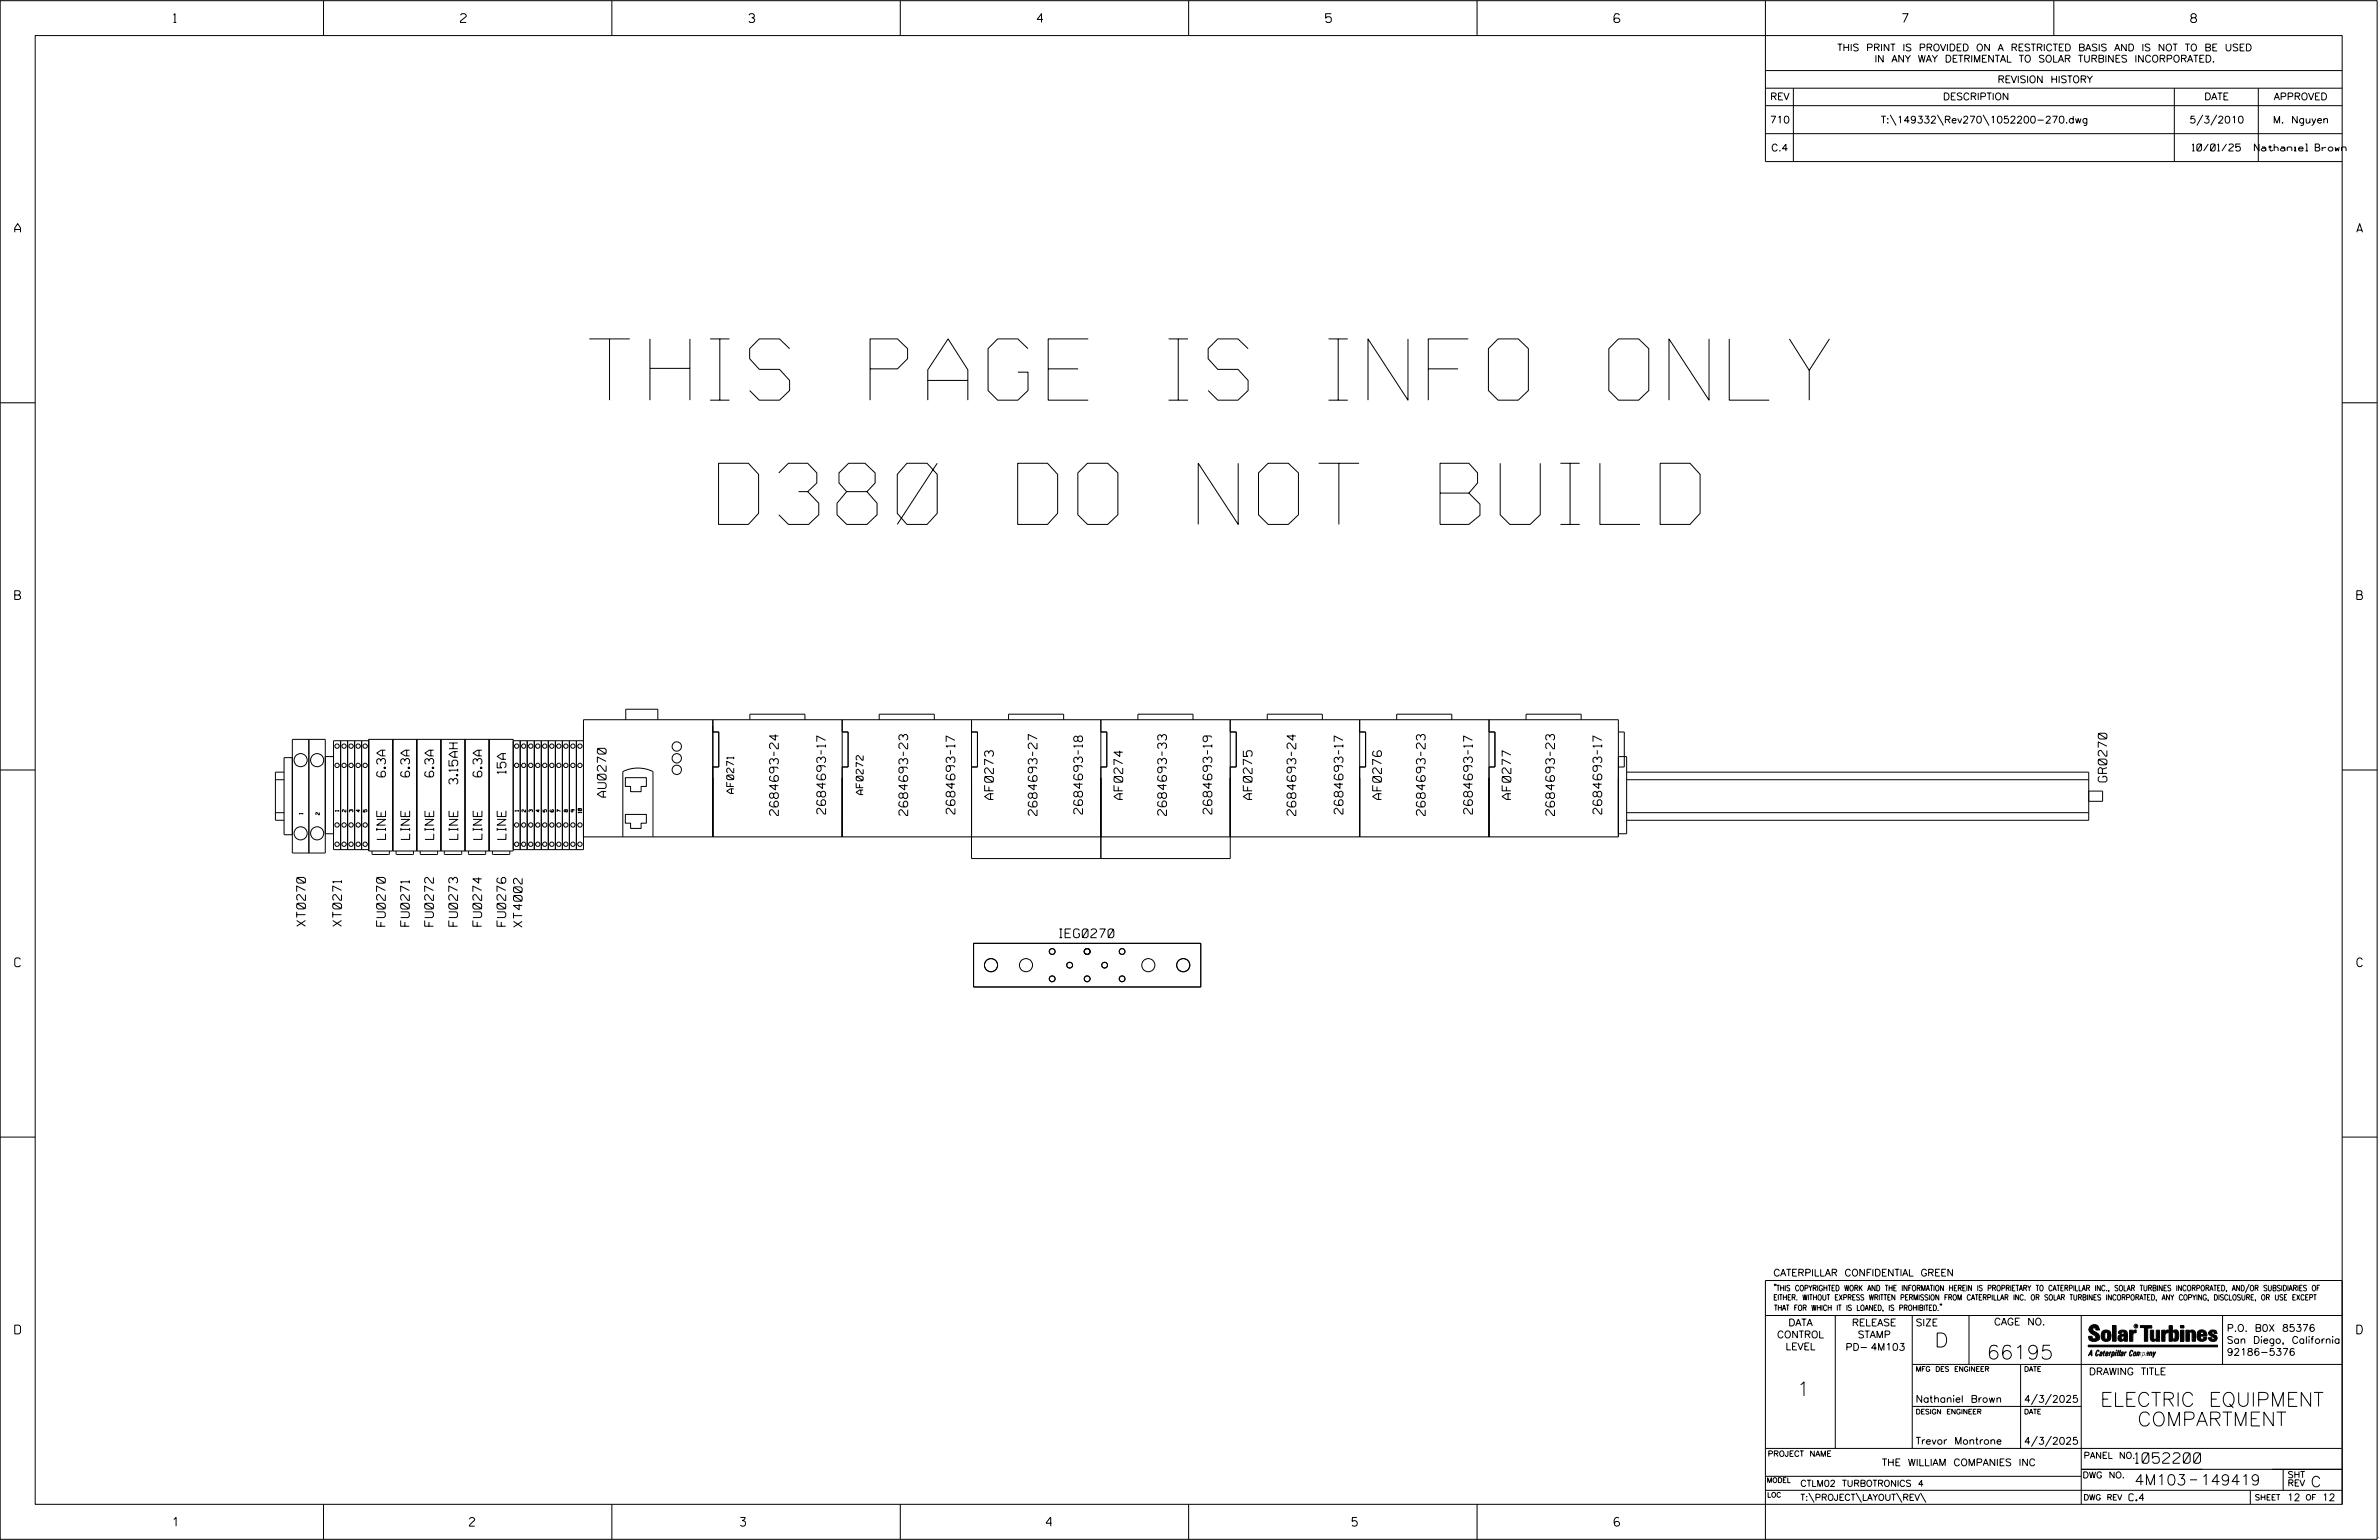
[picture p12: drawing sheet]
<svg xmlns="http://www.w3.org/2000/svg" width="864mm" height="559mm" viewBox="0 0 864 559" stroke-linecap="round" stroke-linejoin="round" font-family="sans-serif">
<defs><g id="words">
<g font-size="22.2">
<text x="213.9" y="145.2">THIS PAGE IS INFO ONLY</text>
<text x="260.8" y="190.3">D380 DO NOT BUILD</text>
</g>
<g font-size="5.1">
<text x="702.3" y="488.8">D</text>
<text x="721.2" y="493.2">66195</text>
<text x="652.2" y="506.5">1</text>
<text x="762.4" y="510.3">ELECTRIC EQUIPMENT</text>
<text x="775.9" y="517.4">COMPARTMENT</text>
</g>
<g font-size="3.8">
<text x="775.1" y="531">1052200</text>
<text x="774.8" y="538.9">4M103</text>
<text x="798.8" y="538.9">149419</text>
<text x="838.8" y="539.5">C</text>
</g>
<g font-size="3.2">
<text x="63" y="8.2">1</text>
<text x="167.2" y="8.2">2</text>
<text x="271.8" y="8.2">3</text>
<text x="376.5" y="8.2">4</text>
<text x="481.2" y="8.2">5</text>
<text x="690.6" y="8.2">7</text>
<text x="795.3" y="8.2">8</text>
<text x="5.4" y="84.3">A</text>
<text x="855.5" y="84.3">A</text>
<text x="5.4" y="217.5">B</text>
<text x="855.6" y="217.5">B</text>
<text x="139.9" y="281.9" transform="rotate(-90 139.9 281.9)">6.3A</text>
<text x="148.7" y="281.9" transform="rotate(-90 148.7 281.9)">6.3A</text>
<text x="157.4" y="281.9" transform="rotate(-90 157.4 281.9)">6.3A</text>
<text x="174.9" y="281.9" transform="rotate(-90 174.9 281.9)">6.3A</text>
<text x="183.6" y="280.7" transform="rotate(-90 183.6 280.7)">15A</text>
<text x="166.2" y="284.5" transform="rotate(-90 166.2 284.5)">3.15AH</text>
<text x="764.8" y="283.8" transform="rotate(-90 764.8 283.8)">GR0270</text>
<text x="220" y="289.2" transform="rotate(-90 220 289.2)">AU0270</text>
<text x="360.6" y="290.1" transform="rotate(-90 360.6 290.1)">AF0273</text>
<text x="407.6" y="290.1" transform="rotate(-90 407.6 290.1)">AF0274</text>
<text x="454.5" y="290.1" transform="rotate(-90 454.5 290.1)">AF0275</text>
<text x="501.5" y="290.1" transform="rotate(-90 501.5 290.1)">AF0276</text>
<text x="548.4" y="290.1" transform="rotate(-90 548.4 290.1)">AF0277</text>
<text x="282.5" y="295.9" transform="rotate(-90 282.5 295.9)">2684693-24</text>
<text x="299.7" y="295.4" transform="rotate(-90 299.7 295.4)">2684693-17</text>
<text x="329.5" y="295.9" transform="rotate(-90 329.5 295.9)">2684693-23</text>
<text x="346.6" y="295.4" transform="rotate(-90 346.6 295.4)">2684693-17</text>
<text x="376.5" y="295.9" transform="rotate(-90 376.5 295.9)">2684693-27</text>
<text x="393" y="295.4" transform="rotate(-90 393 295.4)">2684693-18</text>
<text x="423.4" y="295.9" transform="rotate(-90 423.4 295.9)">2684693-33</text>
<text x="439.9" y="295.4" transform="rotate(-90 439.9 295.4)">2684693-19</text>
<text x="470.4" y="295.9" transform="rotate(-90 470.4 295.9)">2684693-24</text>
<text x="487.5" y="295.4" transform="rotate(-90 487.5 295.4)">2684693-17</text>
<text x="517.3" y="295.9" transform="rotate(-90 517.3 295.9)">2684693-23</text>
<text x="534.5" y="295.4" transform="rotate(-90 534.5 295.4)">2684693-17</text>
<text x="564.3" y="295.9" transform="rotate(-90 564.3 295.9)">2684693-23</text>
<text x="581.4" y="295.4" transform="rotate(-90 581.4 295.4)">2684693-17</text>
<text x="140" y="304.6" transform="rotate(-90 140 304.6)">LINE</text>
<text x="148.7" y="304.6" transform="rotate(-90 148.7 304.6)">LINE</text>
<text x="157.4" y="304.6" transform="rotate(-90 157.4 304.6)">LINE</text>
<text x="166.2" y="304.6" transform="rotate(-90 166.2 304.6)">LINE</text>
<text x="174.9" y="304.6" transform="rotate(-90 174.9 304.6)">LINE</text>
<text x="183.7" y="304.6" transform="rotate(-90 183.7 304.6)">LINE</text>
<text x="110.9" y="336.1" transform="rotate(-90 110.9 336.1)">XT0270</text>
<text x="124" y="336.1" transform="rotate(-90 124 336.1)">XT0271</text>
<text x="139.9" y="336.1" transform="rotate(-90 139.9 336.1)">FU0270</text>
<text x="148.6" y="336.1" transform="rotate(-90 148.6 336.1)">FU0271</text>
<text x="157.3" y="336.1" transform="rotate(-90 157.3 336.1)">FU0272</text>
<text x="166.1" y="336.1" transform="rotate(-90 166.1 336.1)">FU0273</text>
<text x="174.8" y="336.1" transform="rotate(-90 174.8 336.1)">FU0274</text>
<text x="183.6" y="336.1" transform="rotate(-90 183.6 336.1)">FU0276</text>
<text x="189.6" y="336.4" transform="rotate(-90 189.6 336.4)">XT4002</text>
<text x="384.6" y="340.3">IEG0270</text>
<text x="5.4" y="350.8">C</text>
<text x="855.6" y="350.8">C</text>
<text x="5.4" y="484">D</text>
<text x="855.6" y="484">D</text>
<text x="62.8" y="553.8">1</text>
<text x="170.4" y="553.8">2</text>
<text x="268.8" y="553.8">3</text>
<text x="379.8" y="553.8">4</text>
<text x="490.8" y="553.8">5</text>
<text x="585.9" y="553.8">6</text>
</g>
<g font-size="2.5">
<text x="666.9" y="18.5">THIS PRINT IS PROVIDED ON A RESTRICTED BASIS AND IS NOT TO BE USED</text>
<text x="680.5" y="22.6">IN ANY WAY DETRIMENTAL TO SOLAR TURBINES INCORPORATED.</text>
<text x="725.1" y="30">REVISION HISTORY</text>
<text x="642.6" y="36.3">REV</text>
<text x="705.3" y="36.3">DESCRIPTION</text>
<text x="800.2" y="36.3">DATE</text>
<text x="825.4" y="36.3">APPROVED</text>
<text x="642.5" y="44.7">710</text>
<text x="682.8" y="44.7">T:\149332\Rev270\1052200-270.dwg</text>
<text x="794.8" y="44.7">5/3/2010</text>
<text x="825.1" y="44.7">M. Nguyen</text>
<text x="643" y="54.8">C.4</text>
<text x="795.8" y="54.8">10/01/25</text>
<text x="818.4" y="54.8">Nathaniel Brown</text>
<text x="266.4" y="287.9" transform="rotate(-90 266.4 287.9)">AF0271</text>
<text x="313.3" y="288.3" transform="rotate(-90 313.3 288.3)">AF0272</text>
<text x="643.8" y="463">CATERPILLAR CONFIDENTIAL GREEN</text>
<text x="645.1" y="485.5">CONTROL</text>
<text x="649.2" y="481.1">DATA</text>
<text x="672.3" y="481.1">RELEASE</text>
<text x="674.4" y="485.5">STAMP</text>
<text x="695.4" y="481.1">SIZE</text>
<text x="723.8" y="480.8">CAGE NO.</text>
<text x="808.4" y="483.1">P.O. B0X 85376</text>
<text x="648.2" y="489.8">LEVEL</text>
<text x="669.9" y="490">PD- 4M103</text>
<text x="808.4" y="487.5">San Diego, California</text>
<text x="808.4" y="491.8">92186-5376</text>
<text x="758.3" y="498.9">DRAWING TITLE</text>
<text x="695.4" y="508.9">Nathaniel Brown</text>
<text x="734.8" y="508.9">4/3/2025</text>
<text x="695.4" y="524.1">Trevor Montrone</text>
<text x="734.8" y="524.1">4/3/2025</text>
<text x="683.1" y="531.9">THE WILLIAM COMPANIES INC</text>
<text x="772.8" y="544.6">C.4</text>
<text x="830.2" y="544.6">12</text>
<text x="842.9" y="544.6">12</text>
</g>
<g font-size="2.3">
<text x="756.4" y="529.2">PANEL NO.</text>
<text x="653.5" y="539.4">CTLM02 TURBOTRONICS 4</text>
<text x="756" y="536.3">DWG NO.</text>
<text x="830.4" y="539.3">REV</text>
<text x="830.4" y="536.2">SHT</text>
<text x="653.5" y="544.5">T:\PROJECT\LAYOUT\REV\</text>
</g>
<g font-size="2">
<text x="643.8" y="468.4">&quot;THIS COPYRIGHTED WORK AND THE INFORMATION HEREIN IS PROPRIETARY TO CATERPILLAR INC., SOLAR TURBINES INCORPORATED, AND/OR SUBSIDIARIES OF</text>
<text x="643.8" y="471.8">EITHER. WITHOUT EXPRESS WRITTEN PERMISSION FROM CATERPILLAR INC. OR SOLAR TURBINES INCORPORATED, ANY COPYING, DISCLOSURE, OR USE EXCEPT</text>
<text x="644" y="475.6">THAT FOR WHICH IT IS LOANED, IS PROHIBITED.&quot;</text>
<text x="641.7" y="528.5">PROJECT NAME</text>
<text x="756.3" y="544.3">DWG REV</text>
<text x="818.5" y="544.3">SHEET</text>
<text x="836.9" y="544.3">OF</text>
</g>
<g font-size="1.8">
<text x="695.4" y="497.6">MFG DES ENGINEER</text>
<text x="734.8" y="497.6">DATE</text>
<text x="695.4" y="513.1">DESIGN ENGINEER</text>
<text x="734.8" y="513.1">DATE</text>
<text x="641.3" y="538">MODEL</text>
<text x="641.5" y="543.3">LOC</text>
</g>
<g font-size="1.3">
<text x="109.9" y="295.4" transform="rotate(-90 109.9 295.4)">1</text>
<text x="115.9" y="295.7" transform="rotate(-90 115.9 295.7)">2</text>
<text x="123" y="294.4" transform="rotate(-90 123 294.4)">1</text>
<text x="125.5" y="294.6" transform="rotate(-90 125.5 294.6)">2</text>
<text x="128.1" y="294.6" transform="rotate(-90 128.1 294.6)">3</text>
<text x="130.6" y="294.6" transform="rotate(-90 130.6 294.6)">4</text>
<text x="133.2" y="294.6" transform="rotate(-90 133.2 294.6)">5</text>
<text x="188.2" y="294.4" transform="rotate(-90 188.2 294.4)">1</text>
<text x="190.7" y="294.6" transform="rotate(-90 190.7 294.6)">2</text>
<text x="193.3" y="294.6" transform="rotate(-90 193.3 294.6)">3</text>
<text x="195.8" y="294.6" transform="rotate(-90 195.8 294.6)">4</text>
<text x="198.4" y="294.6" transform="rotate(-90 198.4 294.6)">5</text>
<text x="203.5" y="294.6" transform="rotate(-90 203.5 294.6)">7</text>
<text x="206" y="294.6" transform="rotate(-90 206 294.6)">8</text>
<text x="208.6" y="294.6" transform="rotate(-90 208.6 294.6)">9</text>
<text x="211.2" y="295" transform="rotate(-90 211.2 295)">10</text>
</g>
<text font-size=".9" x="775.1" y="481.7">R</text>
</g></defs>
<g fill="none" stroke="#000" stroke-width=".36">
<path d="M.1 .2h862.8v558.4h-862.8zM12.8 12.9h837.4v533h-837.4zM117.4 .2v12.7M222.1 .2v12.7M326.8 .2v12.7M431.5 .2v12.7M536.2 .2v12.7M587.9 5.5l-.5-.5h-1l-.5 1v1.7l.5 .4h1l.6-.4v-.6l-.6-.5h-1l-.5 .5M640.9 .2v58.4h209.3M745.6 .2v12.7M640.9 25.6h209.3M640.9 32h209.3"/>
<path d="M640.9 38.3h209.3M651 32v26.6M789.3 32v26.6M819.8 32v26.6M640.9 48.5h209.3M686.2 41.7l2.1 3.8M703.3 41.7l2.2 3.8M719.9 41.7l2.1 3.8M799.6 41.7l-2.1 3.8M804.7 41.7l-2.2 3.8M.1 146.2h12.7M850.2 146.2h12.7"/>
<path d="M.1 279.4h12.7M106.1 268.3h12v41.2h-12zM106.1 274.9h-3v28h3M112.1 268.3v41.2M118.1 274.5h3M123.6 268.8v39.5M126.2 268.8v39.5M128.7 268.8v39.5M131.3 268.8v39.5M133.8 268.8h-12.7v39.5h12.7M133.8 268.3h52.5v40.5h-52.5zM142.6 268.3v40.5"/>
<path d="M151.3 268.3v40.5M160.1 268.3v40.5M168.8 268.3v40.5M177.6 268.3v40.5M186.3 268.8h25.5M188.8 268.8v39.5M191.4 268.8v39.5M194 268.8v39.5M196.5 268.8v39.5M199 268.8v39.5M201.6 268.8v39.5M204.2 268.8v39.5"/>
<path d="M206.7 268.8v39.5M209.2 268.8v39.5M227.2 261.2v-3.8h11.6v3.8M258.8 261.2v42.5M258.8 265.6h2.1v12.7h-2.1M272.2 261.2v-2h20v2M305.7 265.6h2.2v12.7h-2.2M305.7 261.2v42.5M319.2 261.2v-2h20v2M352.7 265.6h2.1v12.7h-2.1M352.7 261.2v50.3h93.9v-50.3M366.1 261.2v-2h20v2"/>
<path d="M399.6 265.6h2.2v12.7h-2.2M399.6 261.2v50.3M413.1 261.2v-2h20v2M446.6 265.6h2.2v12.7h-2.2M460 261.2v-2h20v2M493.6 265.6h2.1v12.7h-2.1M493.6 261.2v42.5M507 261.2v-2h20v2M540.5 265.6h2.2v12.7h-2.2M540.5 261.2v42.5M554 261.2v-2h20v2M587.5 265.6h2.1v12.7h-2.1"/>
<path d="M587.5 274.5h3v28h-3M850.2 279.4h12.7M100 294.9h3.2M100 282.9h3.2M103.2 280.2h-3.2v17.4h3.2M199.9 293.8l-.2 .6 .4 .2h.7l.1-.6-.1-.2-.5 .2 .2 .6M227 282.2h7.6v3.2h-1.9v1.9h-3.8v-1.9h-1.9zM227 295.5h7.6v3.2h-1.9v1.9h-3.8v-1.9h-1.9zM590.5 280.2h167.7v17.4h-167.7M590.5 294.9h167.7M590.5 282.9h167.7M758.2 287.1h5.1v3.7h-5.1"/>
<path d="M118.1 302.5h3M135 308.8v1l.3 .3h5.8l.3-.3v-1M143.8 308.8v1l.2 .3h5.9l.2-.3v-1M152.5 308.8v1l.3 .3h5.8l.3-.3v-1M161.3 308.8v1l.2 .3h5.8l.3-.3v-1M170 308.8v1l.3 .3h5.8l.2-.3v-1M178.8 308.8v1l.2 .3h5.8l.3-.3v-1M211.8 303.7h375.7v-42.5h-375.7v47.1h-25.5M226.1 303.7v-23.7a12.4 12.4 0 0 1 10.9 0v23.7M353.4 342.3h82.5v15.8h-82.5zM.1 412.6h12.7M850.2 412.6h12.7"/>
<path d="M640.9 477.3h209.3M644.2 466.1l-.1 .4M644.7 466.1l-.2 .4M666.2 477.3v48.3M694.2 477.3v48.3M704.4 473.3l-.1 .4M704.8 473.3l-.1 .4M714.8 477.3v17.8M755.5 477.3v68.6M806.8 477.3v17.8M816.5 466l-1.4 3.1M850.2 464.6h-209.3v94"/>
<path d="M850.2 464.8v81.1M694.2 495.1h156M733.5 495.1v30.5M758.6 481.4a2.02 2.02 0 0 1 3.1-.1l.5 1.3h-1.3l-.2-.6-.4-.2-.6 .1-.1 .4 .4 .7a2.46 2.46 0 0 1 2.2 2.9 2.83 2.83 0 0 1-3.8 .3l-.3-1.3h1.3l.2 .7 .6 .3 .5-.2 .2-.5-.4-.6-1.9-1.2-.4-.9zM759.2 491.3h-.7l.7-1.2v1.9h.2l-.1-2.1-1.3 2.1 .5-.5h.7M761.3 490l.3-.2 .4 .3-.1 .3-.3-.4-.4 .3-.3 1.6h.4l.4-.5-.3 .6-.4 .1-.3-.4zM762.6 490.6l.5-.1-.1 1.4h-.9a.74 .74 0 0 1 .9-.8l-.3 .7-.5 .1 .2-.5 .6-.2v-.5l-.7 .2zM763 483.2a2.17 2.17 0 0 1 3.1 0l.3 1.4-.3 1.5a2.17 2.17 0 0 1-3.1 0l-.3-1.5zM763.6 490.5l.4-.4 .2 .6h-.3l-.3 .9 .2 .4-.3-.1zM764.1 483.7l.5-.4 .4 .3v2.2l-.4 .2-.5-.2zM764.6 491.1l.6 .2v-.7l-.4-.1-.4 .6-.1 .8h.6M764.6 491.1l-.1 .8h.4"/>
<path d="M764.6 482.6v.8M764.8 490.7l.4 .1v.3h-.6zM765 491.5l-.1 .4zM766 490.5l-.5 1.5zM766 490.8l.4-.3-.4 .4M766.9 481h1.3v5.7h-1.3zM767 490.8l.5 .1-.3 .8-.4 .2zM767.3 490.5h-.5l-.5 2M767.3 490.5a.8 .8 0 0 1 .2 1 .8 .8 0 0 1-.9 .4l-.1 .6M767.3 490.5l-.1 .2M768.1 490.5l-.4 1.5zM768.2 489.9h.3l-.1 .2h-.2z"/>
<path d="M769 489.9l-.5 2.1zM769.7 489.9l-.6 2.1zM770.1 491.4l.5-.3-.5 .8zM770.4 491.9h.1M770.6 491.1l.1-.4-.7 .2 .1-.3 .6-.1 .2 .3-.5 1.1M770.6 491.1a.74 .74 0 0 0-.8 .8h.6M771 484.8h-.7l-.3 .6 .4 .7 .5-.3 .1-2.4h-.8l-.1 .4h-1.2a1.71 1.71 0 0 1 1.8-1.3 1.71 1.71 0 0 1 1.6 1.4v2.8h-1.1l-.1-.6M771 484.2l-1.5 .1a1.41 1.41 0 0 0 0 2.4l.5 .1 1.1-.7M771.2 486.1h-.1M771.4 490.5l.1 .3 .4-.3-.9 1.5zM771.5 490.8h.1M773 482.7h1.2v.5l.5-.5 .7-.1v1h-.6l-.5 .4-.1 2.7h-1.2z"/>
<path d="M773.3 490.3l.6-.4 .4 .2-.1 .4-.3-.4a1.28 1.28 0 0 0-.5 1.8l.6-.4-.1 .4-.8 .1zM774.7 490.8l.5-.3a.88 .88 0 0 1 .2 .9 .88 .88 0 0 1-.7 .7l-.2-.2zM774.8 490.9h.5l-.3 1h-.3l-.2-.2zM775.2 490.5l-.1 .2M776.8 481h4.3v.9h-1.5v4.8h-1.3M776.8 490.6l-.8 .2v-.3l-.4 1.5 .8-1.3v1.3l.3-1.2M779.3 491.1h.4M779.6 490.5h.3l-.3 1.4M779.6 490.7h.2l-.1 .4M779.7 491.1l-.1 .4M779.7 491.1l-.4 .2M780.1 492l.4-1.5 .1 .3 .3-.3 .3 .2-.3 1.3v-1.3l-.7 1.3"/>
<path d="M780.6 482.7h1.2v2.7l.1 .4 .4 .3 .4-.7v-2.7h1.2l.1 4h-1.3v-.5l-1.1 .6-.7-.3-.3-.7zM781.6 492.5l1-2-.8 1.3-.2-1.3-.2 2M784.7 482.7h1.2v.5l.5-.5 .7-.1v1h-.5l-.6 .4-.1 2.7h-1.2zM787.4 481h1.2v2a1.4 1.4 0 0 1 2.2 .2l.1 1.4-.4 1.9-1.5 .1-.4-.5v-1l.5 .9 .5-.3v-2.1l-.5-.4-.5 .7v2.8h-1.2zM791.5 482.7h1.3v4h-1.3zM791.5 481h1.3v.9h-1.3zM793.5 482.7h1.3v.4l.7-.5 1.1 .2 .4 .6v3.3h-1.2l-.3-3.4-.7 .2v3.2h-1.3zM794.8 483.1h.1M797.7 483.2a1.92 1.92 0 0 1 2.4-.5 1.92 1.92 0 0 1 1 2.1h-2.3v.8l.6 .5 .5-.3v-.5h1.2a1.83 1.83 0 0 1-2.1 1.4 1.83 1.83 0 0 1-1.5-2.1zM798.8 484.2v.6M799.1 483.4h.6l.2 .8h-1.1zM804.6 482.9a1.84 1.84 0 0 0-2.9 .8 3.3 3.3 0 0 0 2.2 1.9l-.5 .5-.4-.3-.1-.4h-1.2l.1 .6a1.92 1.92 0 0 0 2.9 .4"/>
<path d="M804.9 483.8h-1.2l-.2-.6-.5 .1-.1 .3 .1 .3 1.8 .9M805.1 488.1h-47.1v.6h47.1M694.2 510.3h61.3M739.6 505.8l-2.2 3.9M744.7 505.8l-2.2 3.9M640.9 525.6h209.2M640.9 535.7h114.6M739.6 521.1l-2.2 3.8M744.7 521.1l-2.2 3.8M755.5 533.2h94.7M795 537h2.6M828.8 533.2v7.6"/>
<path d="M117.4 545.9v12.7M222.1 545.9v12.7M326.8 545.9v12.7M431.5 545.9v12.7M536.2 545.9v12.7M640.9 540.8h209.3M656.6 541.7l2 3.5M673.8 541.7l1.9 3.5M688.4 541.7l2 3.5M697.2 541.7l1.9 3.5M816.9 541v4.9M863.5 558h.1"/>
<circle cx="109.1" cy="275.8" r="2.39"/>
<circle cx="115.1" cy="275.8" r="2.39"/>
<circle cx="122.4" cy="277.7" r=".8"/>
<circle cx="122.4" cy="270.7" r=".79"/>
<circle cx="124.9" cy="277.7" r=".8"/>
<circle cx="124.9" cy="270.7" r=".79"/>
<circle cx="127.4" cy="277.7" r=".8"/>
<circle cx="127.4" cy="270.7" r=".79"/>
<circle cx="130" cy="277.7" r=".8"/>
<circle cx="130" cy="270.7" r=".79"/>
<circle cx="132.6" cy="277.7" r=".8"/>
<circle cx="132.6" cy="270.7" r=".79"/>
<circle cx="187.6" cy="277.7" r=".8"/>
<circle cx="187.6" cy="270.7" r=".79"/>
<circle cx="190.1" cy="277.7" r=".79"/>
<circle cx="190.1" cy="270.7" r=".78"/>
<circle cx="192.7" cy="277.7" r=".8"/>
<circle cx="192.7" cy="270.7" r=".79"/>
<circle cx="195.2" cy="277.7" r=".8"/>
<circle cx="195.2" cy="270.7" r=".79"/>
<circle cx="197.7" cy="277.7" r=".8"/>
<circle cx="197.8" cy="270.7" r=".79"/>
<circle cx="200.3" cy="277.7" r=".8"/>
<circle cx="200.3" cy="270.7" r=".79"/>
<circle cx="202.9" cy="277.7" r=".8"/>
<circle cx="202.9" cy="270.7" r=".79"/>
<circle cx="205.4" cy="277.7" r=".8"/>
<circle cx="205.4" cy="270.7" r=".79"/>
<circle cx="208" cy="277.7" r=".79"/>
<circle cx="208" cy="270.7" r=".79"/>
<circle cx="210.5" cy="277.7" r=".8"/>
<circle cx="210.5" cy="270.7" r=".79"/>
<circle cx="245.7" cy="270.9" r="1.69"/>
<circle cx="245.7" cy="279.3" r="1.69"/>
<circle cx="245.7" cy="275.2" r="1.69"/>
<circle cx="122.4" cy="299.3" r=".79"/>
<circle cx="124.9" cy="299.3" r=".79"/>
<circle cx="127.4" cy="299.3" r=".79"/>
<circle cx="130" cy="299.3" r=".79"/>
<circle cx="132.6" cy="299.3" r=".79"/>
<circle cx="187.6" cy="299.3" r=".79"/>
<circle cx="190.1" cy="299.3" r=".78"/>
<circle cx="192.7" cy="299.3" r=".79"/>
<circle cx="195.2" cy="299.3" r=".79"/>
<circle cx="197.8" cy="299.3" r=".79"/>
<circle cx="200.3" cy="299.3" r=".79"/>
<circle cx="202.9" cy="299.3" r=".79"/>
<circle cx="205.4" cy="299.3" r=".79"/>
<circle cx="208" cy="299.3" r=".79"/>
<circle cx="210.5" cy="299.3" r=".79"/>
<circle cx="109.1" cy="302.4" r="2.38"/>
<circle cx="115.1" cy="302.4" r="2.38"/>
<circle cx="122.4" cy="306.3" r=".8"/>
<circle cx="124.9" cy="306.3" r=".8"/>
<circle cx="127.4" cy="306.3" r=".8"/>
<circle cx="130" cy="306.3" r=".8"/>
<circle cx="132.6" cy="306.3" r=".8"/>
<circle cx="187.6" cy="306.3" r=".8"/>
<circle cx="190.1" cy="306.3" r=".79"/>
<circle cx="192.7" cy="306.3" r=".8"/>
<circle cx="195.2" cy="306.3" r=".8"/>
<circle cx="197.7" cy="306.3" r=".8"/>
<circle cx="200.3" cy="306.3" r=".8"/>
<circle cx="202.9" cy="306.3" r=".8"/>
<circle cx="205.4" cy="306.3" r=".8"/>
<circle cx="208" cy="306.3" r=".79"/>
<circle cx="210.5" cy="306.3" r=".8"/>
<circle cx="359.7" cy="350.2" r="2.38"/>
<circle cx="372.4" cy="350.2" r="2.38"/>
<circle cx="382" cy="355.2" r="1.06"/>
<circle cx="382" cy="345.3" r="1.05"/>
<circle cx="388.3" cy="350.2" r="1.05"/>
<circle cx="394.6" cy="355.2" r="1.06"/>
<circle cx="394.7" cy="345.3" r="1.06"/>
<circle cx="401" cy="350.2" r="1.04"/>
<circle cx="407.3" cy="355.2" r="1.05"/>
<circle cx="407.3" cy="345.3" r="1.05"/>
<circle cx="416.8" cy="350.2" r="2.38"/>
<circle cx="429.5" cy="350.2" r="2.39"/>
<circle cx="775.4" cy="481.2" r=".69"/>
</g>
<g fill="#000">
<path d="M768.1 490.5l-.4 1.5zM768.2 489.9h.3l-.1 .2h-.2zM769 489.9l-.5 2.1zM769.7 489.9l-.6 2.1zM791.5 481h1.3v.9h-1.3zM791.5 482.7h1.3v4h-1.3zM758 488.1h47.1v.6h-47.1z"/>
<path d="M759.2 489.9l-1.2 2.1 .5-.5h.7v.5h.2zM759.2 490.1v1.2h-.7z" fill-rule="evenodd"/>
<path d="M758.6 481.4a2.02 2.02 0 0 1 3.1-.1l.5 1.3h-1.3l-.2-.6-.4-.2-.6 .1-.1 .4 .4 .7a2.46 2.46 0 0 1 2.2 2.9 2.83 2.83 0 0 1-3.8 .3l-.3-1.3h1.3l.2 .7 .6 .3 .5-.2 .2-.5-.4-.6-1.9-1.2-.4-.9z" fill-rule="evenodd"/>
<path d="M761.3 490l.3-.2 .4 .3-.1 .3-.3-.4-.4 .3-.3 1.6h.4l.4-.5-.3 .6-.4 .1-.3-.4z" fill-rule="evenodd"/>
<path d="M762.6 490.6l.5-.1-.1 1.4h-.9a.74 .74 0 0 1 .9-.8l-.6 .3-.2 .5 .5-.1 .3-.6v-.5l-.7 .2z" fill-rule="evenodd"/>
<path d="M763.6 490.5l.4-.4 .2 .6h-.3l-.3 .9 .2 .4-.3-.1z" fill-rule="evenodd"/>
<path d="M764.8 490.5l.5 .3-.1 .5h-.6l.6-.2v-.3l-.4-.1-.3 1.2h.4l.3-.4-.6 .6-.3-.2v-.4z" fill-rule="evenodd"/>
<path d="M763 483.2a2.17 2.17 0 0 1 3.1 0l.3 1.4-.3 1.5a2.17 2.17 0 0 1-3.1 0l-.3-1.5zM764.1 483.7v2.1l.5 .2 .4-.2v-2.2l-.4-.3z" fill-rule="evenodd"/>
<path d="M766 490.5v.3l.4-.1-.4 .2-.5 1.1z" fill-rule="evenodd"/>
<path d="M766.8 490.5l-.5 2 .3-.6a.71 .71 0 0 0 .9-.5 .71 .71 0 0 0-.4-.9zM767 490.8l.5 .1-.3 .8-.4 .2z" fill-rule="evenodd"/>
<path d="M766.9 481h1.3v5.7h-1.3z" fill-rule="evenodd"/>
<path d="M770.1 490.6l.6-.1 .2 .3-.4 1.2-.5 .1-.2-.5 .3-.5h.5l-.7 .5v.3l.4-.1 .4-.9-.5-.2-.2 .2z" fill-rule="evenodd"/>
<path d="M769.4 482.8l-.5 1h1.2l.1-.4h.8v.8l-1.5 .1a1.41 1.41 0 0 0 0 2.4l.5 .1 1.1-.7 .1 .6h1.1v-2.8a1.79 1.79 0 0 0-2.4-1.2zM770.3 484.8h.7l-.1 1-.5 .3-.4-.7z" fill-rule="evenodd"/>
<path d="M771.4 490.5l.1 .3 .4-.3-.9 1.5z" fill-rule="evenodd"/>
<path d="M773 482.7h1.2v.5l.5-.5 .7-.1v1h-.6l-.5 .4-.1 2.7h-1.2z" fill-rule="evenodd"/>
<path d="M773.3 490.3l.6-.4 .4 .2-.1 .4-.3-.4a1.28 1.28 0 0 0-.5 1.8l.6-.4-.3 .5h-.6z" fill-rule="evenodd"/>
<path d="M774.7 490.8l-.2 1.1h.7a.96 .96 0 0 0 0-1.4zM774.8 490.9h.5l-.1 .6-.5 .4-.2-.2z" fill-rule="evenodd"/>
<path d="M776 490.5v.3l.4-.3 .2 .3 .7-.2-.3 1.4v-1.3l-.6 1.3v-1.3l-.8 1.3z" fill-rule="evenodd"/>
<path d="M776.8 481h4.3v.9h-1.5v4.8h-1.3v-4.8h-1.5z" fill-rule="evenodd"/>
<path d="M777.9 490.5l-.5 2 .3-.6a.71 .71 0 0 0 .9-.5 .71 .71 0 0 0-.4-.9zM778.1 490.8l.3-.1 .1 .4-.5 .8-.2-.5z" fill-rule="evenodd"/>
<path d="M779.3 490.6l.6-.1-.3 1.5-.7-.1a.67 .67 0 0 1 .8-.8l-.6 .3-.1 .5 .4-.1 .4-.9-.4-.2-.3 .2z" fill-rule="evenodd"/>
<path d="M780.5 490.5l.1 .3 .3-.3 .3 .2-.3 1.3v-1.3l-.8 1.3z" fill-rule="evenodd"/>
<path d="M780.6 482.7h1.2v2.7l.1 .4 .4 .3 .4-.7v-2.7h1.2l.1 4h-1.3v-.5l-1.1 .6-.7-.3-.3-.7z" fill-rule="evenodd"/>
<path d="M781.6 490.5l.2 1.3 .8-1.3-1.2 2z" fill-rule="evenodd"/>
<path d="M784.7 482.7h1.2v.5l.5-.5 .7-.1v1h-.5l-.6 .4-.1 2.7h-1.2z" fill-rule="evenodd"/>
<path d="M787.4 481h1.2v2a1.4 1.4 0 0 1 2.2 .2l.1 1.4-.4 1.9-1.5 .1-.4-.5v-1l.5 .9 .5-.3v-2.1l-.5-.4-.5 .7v2.8h-1.2z" fill-rule="evenodd"/>
<path d="M793.5 482.7h1.3v.4a1.29 1.29 0 0 1 2.2 .3v3.3h-1.2l-.3-3.4-.7 .2v3.2h-1.3z" fill-rule="evenodd"/>
<path d="M797.7 483.2a1.92 1.92 0 0 1 2.4-.5 1.92 1.92 0 0 1 1 2.1h-2.3v.8l.6 .5 .5-.3v-.5h1.2a1.83 1.83 0 0 1-2.1 1.4 1.83 1.83 0 0 1-1.5-2.1zM799.1 483.4l-.3 .8h1.1l-.2-.8z" fill-rule="evenodd"/>
<path d="M801.9 483.2a1.94 1.94 0 0 1 3 .1v.5h-1.2l-.2-.6-.5 .1-.1 .3 .1 .3 1.8 .9a1.2 1.2 0 0 1 .1 1.3 1.2 1.2 0 0 1-1.2 .7l-1.6-.4-.4-1h1.2l.1 .4 .4 .3 .5-.5a3.3 3.3 0 0 1-2.2-1.9z" fill-rule="evenodd"/>
<circle cx="761.4" cy="492" r=".07"/>
<circle cx="762.2" cy="485.1" r=".07"/>
<circle cx="769.3" cy="492" r=".07"/>
<circle cx="773.1" cy="486.7" r=".07"/>
<circle cx="791.5" cy="486.7" r=".07"/>
<circle cx="791.5" cy="481" r=".07"/>
<circle cx="794.8" cy="486.7" r=".07"/>
</g>
<use href="#words"/>
</svg>
